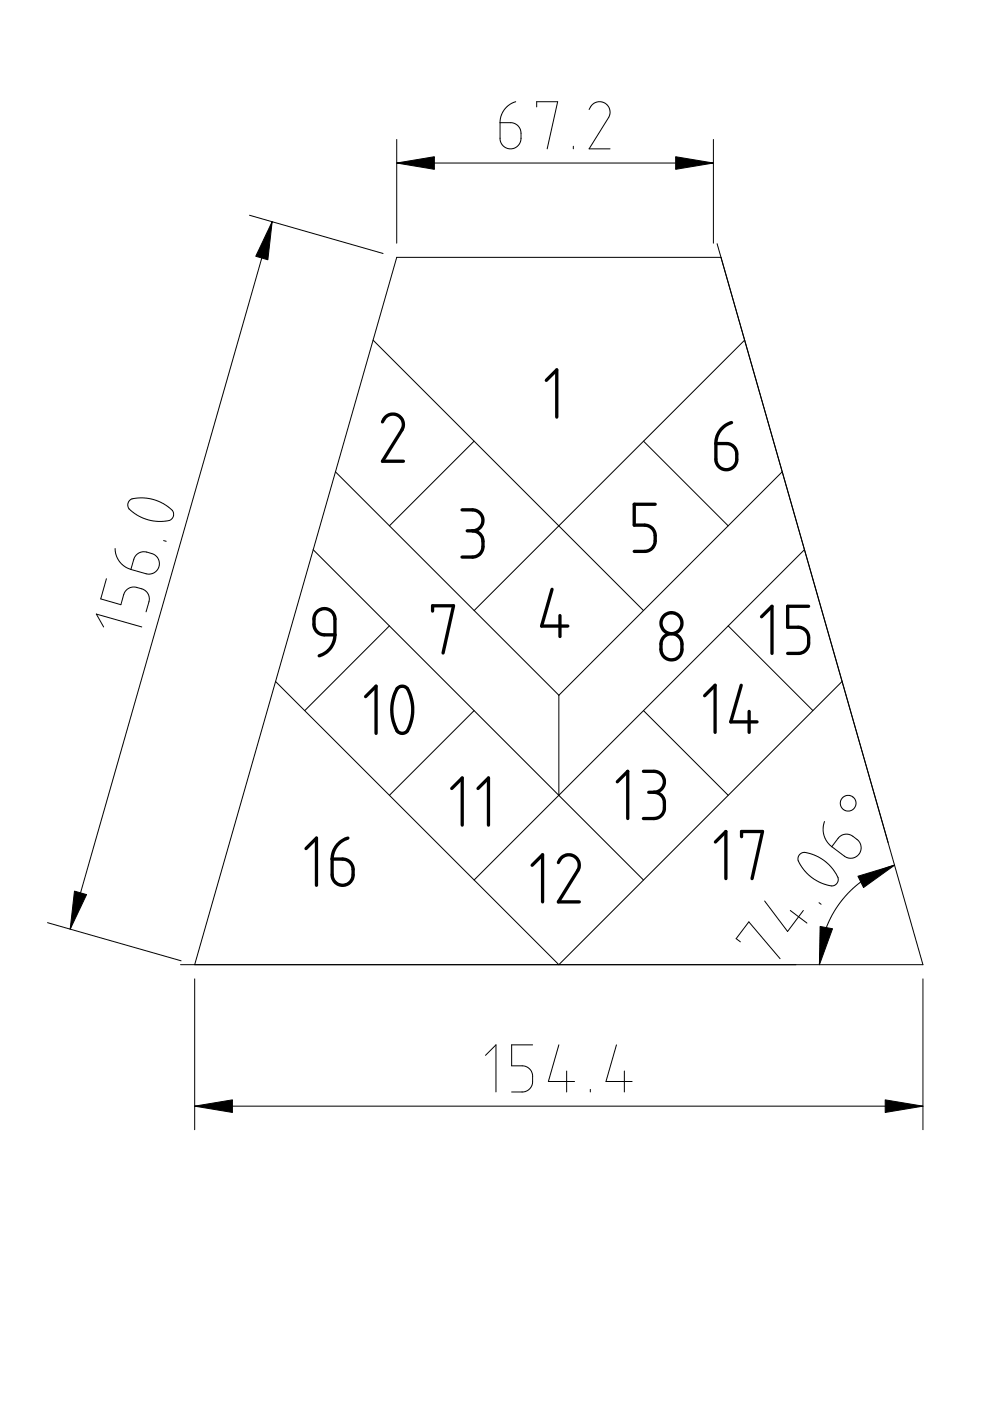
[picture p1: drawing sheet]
<svg xmlns="http://www.w3.org/2000/svg" width="210mm" height="297mm" viewBox="0 0 210 297" stroke-linecap="round" stroke-linejoin="round" font-family="sans-serif">
<g fill="none" stroke="#000" stroke-width=".21">
<path d="M84.1 34.6h67.2M84.1 29.6v22M106 26h2.6l1 .5 .4 .4 .4 1v1.7l-.2 .8-.7 .8-.8 .3h-.9l-.8-.3-.6-.6-.4-1zM109.3 21.6l-1.2 .5-1.2 1.2-.7 1.3-.2 1.4M113.8 22.7v-1.1h4.4l-2.2 10M121.6 31v.6M124.9 23.2l.7-1.1 1.3-.5 1.3 .2 .9 1 .2 .8-.2 1.1-4.2 6.9h4.4M151.3 29.6v22M52.9 45.6l28.3 8.1M57.7 47l-42.8 150M152 51.7l36.3 126.9M79.1 72.1l57.3 57.4"/>
<path d="M157.9 72.1l-57.4 57.4M100.5 93.5l-17.9 18M136.4 93.5l18 18M24.4 116.3l.2 1.3 .7 1.4 1 1 1.4 .7M27.4 106.2l.6-.5 1.6-.1h1.7l1.8 .5 1.8 .8 1.5 1.2 .4 .5v.9l-.6 .7-1.3 .3h-2l-2.1-.5-1.9-.9-1.6-1.2-.2-1zM28.8 117.8l.9-.7 .7-.1 1.8 .4 .7 .3 .5 .6 .4 .9-.1 .8-.3 .8-.9 .7-1.1 .2-3.7-1 .7-2.3zM34.7 114.6l.5 .2M66.4 116.5l70 70.1M71.1 100l47.4 47.4M165.8 100l-47.3 47.4M170.6 116.5l-70.1 70.1M22 132.9l-1.6-2.7 9.7 2.7"/>
<path d="M22.6 122.7l-1.2 4.3 4.2 1.2 .7-2.4 .7-.9 1.2-.4 1.9 .3 1.1 .8 .4 .9v.9l-.6 2.3M82.6 132.7l-18 18M154.4 132.7l18 18M58.4 144.5l60.1 60 60-60M100.5 150.7l-17.9 17.9M118.5 147.4v21.2M136.4 150.7l18 17.9M174.8 174.2l-.3 1.3 .2 1.7 .7 1.3 1 1M177.9 177.5l.9-.5 1-.1 .9 .3 1.2 .9 .4 .6 .3 .9-.1 .8-.4 .8-1.1 .7h-1.3l-.7-.4-2.6-2zM10.1 195.6l28.3 8.1M157 199.7l-.9-.7 2.7-3.5 6.6 7.8M162.1 191l4.9 6.5 3.3-4.5"/>
<path d="M167.6 193l3.5 2.7M169.7 181.1l.7-.4 1.4 .3 1.6 .6 1.6 1.1 1.5 1.5 1.1 1.7 .1 .8-.3 .6-.8 .5-1.4-.2-1.5-.6-2-1.3-1.3-1.3-1.1-1.8-.1-.9zM173.7 191.4l.4 .3M189.7 183.4l-3.2 1.2-3 1.6-2.8 2.2-2.4 2.8-1.9 2.9-1.5 3.4-.9 3.7-.3 3.3M38.3 204.5h157.4l-42.8-149.9h-68.8l-42.8 149.9M41.3 207.5v32M195.7 207.5v32M41.3 234.5h154.4M102.9 223.8l2.3-2.3v10M112.9 221.5h-4.4v4.5h2.4l.7 .2 .8 .6 .5 1.1-.1 2.1-.7 1-1.1 .5h-2.5M118.5 221.5l-2.2 7.8h5.5M120.1 227.1v4.4"/>
<path d="M125.2 231v.5M130.7 221.5l-2.2 7.8h5.5M132.4 227.1v4.4"/>
<circle cx="179.8" cy="170.3" r="1.67"/>
</g>
<g fill="none" stroke="#000" stroke-width=".7">
<path d="M81.1 89.5l.4-.8 .6-.5 .7-.4h.7l.8 .2 .7 .5 .4 .7 .1 .7-.2 1.2-4.2 6.7h4.4M115.8 80.6l2.2-2.2v10M151.8 94l2.6 .1 1 .4 .4 .5 .4 1v1.7l-.4 1-.6 .6-.8 .3-.9-.1-.8-.3-.6-.6-.3-.9zM155.1 89.6l-1.3 .6-1.1 1.1-.7 1.3-.2 1.4M98 108.1l2.9 .1 .8 .5 .5 .8 .2 1.1-.4 1.1-.8 .6-1 .2M99.1 112.5h1.1M100.2 112.5l1.1 .4 .9 .9 .2 .9-.2 2-.6 .9-.8 .4-2.8 .1M138.9 106.9h-4.4v4.4h2.2l.8 .2 1 .8 .4 1.2v1.7l-.3 .6-.6 .7-1 .4h-2.5M67.1 129.8l.8-.6 1-.2 .9 .3 .7 .5 .3 .6 .2 .7v3.5h-2.7l-.7-.4-.6-.4-.4-1v-1.7l.1-.6zM71 134.6l-.3 1.6-.6 1.2-1 1-1.4 .6M91.7 129.6v-1.2h4.5l-2.3 10.1M117.1 124.9l-2.3 7.8h5.6"/>
<path d="M118.7 130.5v4.5M140.7 135.1l.9-.6 .9-.2 .9 .3 .7 .6 .5 1v1.8l-.3 .9-.8 .7-.8 .3h-.8l-.7-.3-.7-.7-.3-.9-.1-1.6zM161.5 130.8l2.2-2.3v10M171.4 128.5h-4.4v4.5h2.4l.8 .2 .9 .8 .3 1-.1 2.1-.7 .9-1.1 .5h-2.5M77.5 147.7l2.2-2.2v10M84.2 145.9l.6-.3 .5-.1 .7 .1 .4 .4 .7 1.7 .4 1.7-.1 2.3-.4 1.9-.6 1.3-.4 .4-.6 .2-.7-.1-.5-.5-.7-1.5-.4-1.8 .1-2.8 .5-1.6zM149.4 147.5l2.2-2.2v10M157.2 145.3l-2.3 7.8h5.6M158.8 150.8v4.5M64.9 179.9l2.2-2.2v10M73.8 177.7l-1.3 .6-1.1 1-.7 1.3-.3 1.5M95.8 167.2l2.2-2.2v9.9"/>
<path d="M101.3 167.2l2.3-2.2v9.9M130.9 165.8l2.2-2.3v10M136.4 163.5l2.9 .1 .8 .5 .6 .8 .2 1.1-.5 1.1-.7 .6-1.1 .3M137.5 168h1.1M138.6 168l1.2 .3 .9 .9 .2 .7v1.7l-.2 .6-.5 .7-.8 .5-3 .1M151.7 178.5l2.2-2.2v10M157.2 177.4v-1.1h4.5l-2.3 10M70.4 182.1l2.7 .1 .7 .3 .6 .5 .4 1 .1 1.7-.3 .9-.7 .7-.8 .4h-.9l-.8-.4-.6-.5-.4-1.1zM112.8 183.5l2.2-2.3v10M118.4 182.9l.4-.8 .6-.6 .7-.2 .7-.1 .8 .2 .6 .5 .5 .7 .1 .8-.2 1.1-4.2 6.7h4.4"/>
<circle cx="142.4" cy="132.1" r="2.22"/>
</g>
<path d="M84.1 34.6l8-1.4v2.7zM143.3 33.2l8 1.4-8 1.3zM57.7 47l-.9 8.1-2.6-.8zM15.8 188.9l2.6 .8-3.5 7.3zM181.9 185.8l7.8-2.4-6.6 4.8zM173.9 196.4l2.6 .5-2.8 7.6zM41.3 234.5l8-1.3v2.7zM187.7 233.2l8 1.3-8 1.4z" fill="#000" stroke="#000" stroke-width=".21"/>
</svg>
